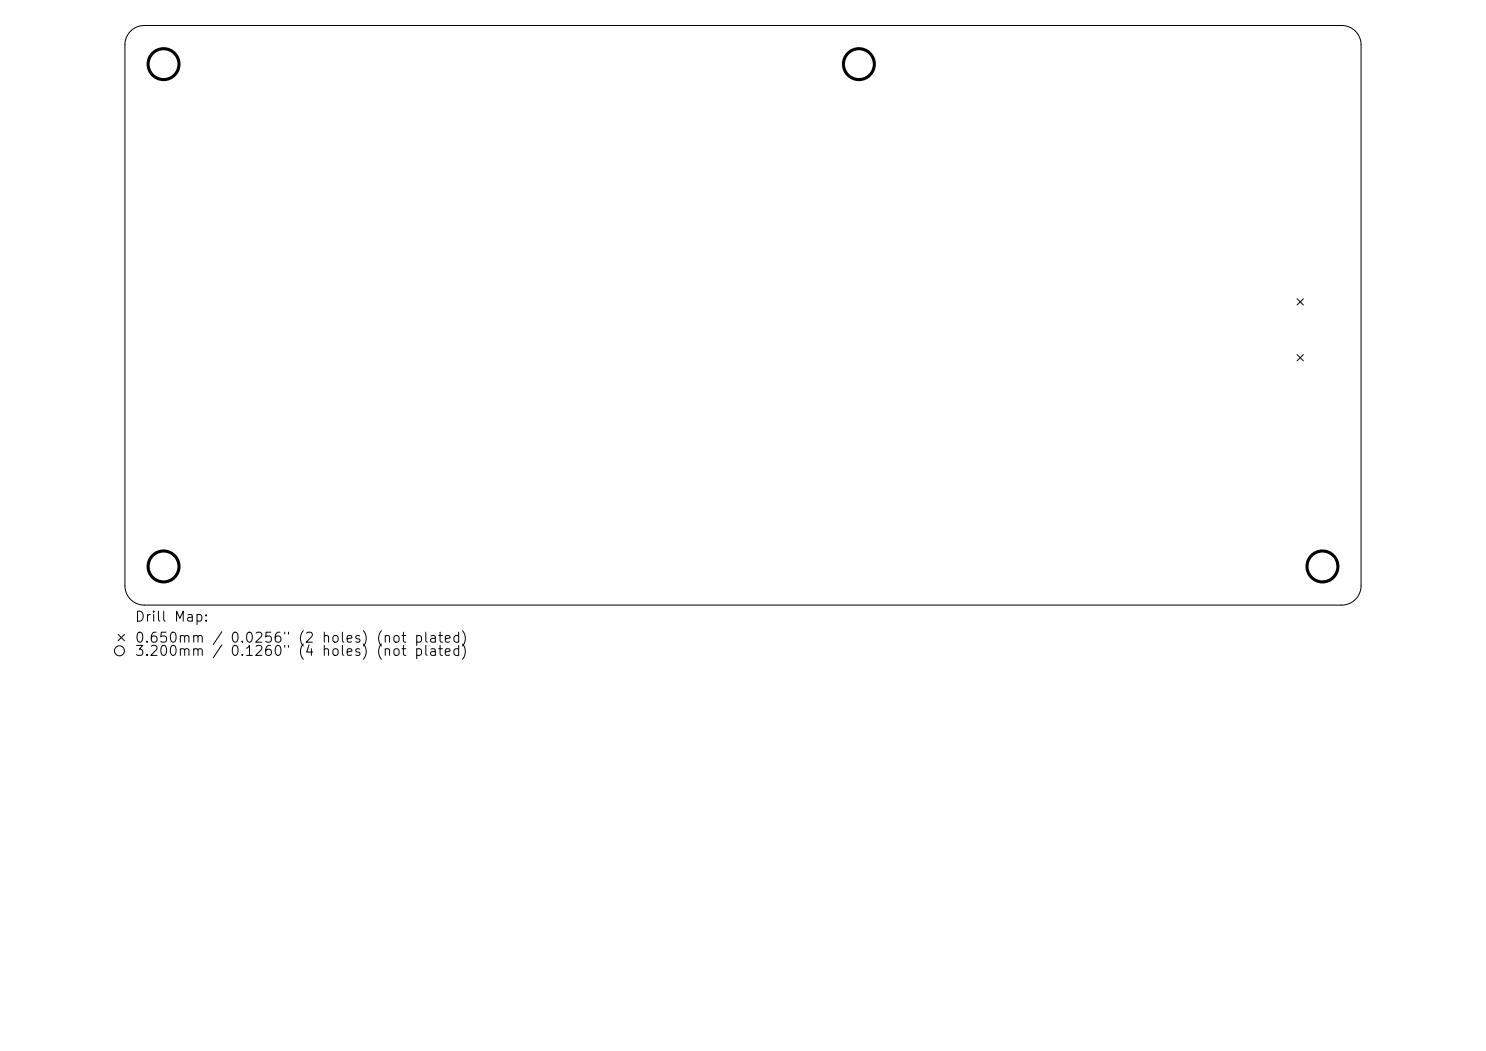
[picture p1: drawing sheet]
<svg xmlns="http://www.w3.org/2000/svg" width="297mm" height="210mm" viewBox="0 0 297 210" stroke-linecap="round" stroke-linejoin="round" font-family="sans-serif">
<defs><g id="words">
<g font-size="2">
<text x="26.8" y="124.7">Drill Map:</text>
<text x="26.8" y="128.9">0.650mm / 0.0256&quot; (2 holes) (not plated)</text>
<text x="26.8" y="131.6">3.200mm / 0.1260&quot; (4 holes) (not plated)</text>
</g>
</g></defs>
<g fill="none" stroke="#000" stroke-width=".2">
<path d="M26.1 6.2a3.9 3.9 0 0 1 2.7-1.1h239.4a3.9 3.9 0 0 1 3.8 3.9v108a3.9 3.9 0 0 1-3.8 3.9h-239.4a3.9 3.9 0 0 1-3.8-3.9v-108a3.9 3.9 0 0 1 1.1-2.8zM259.2 59.7l1.3 1.2M260.5 59.7l-1.3 1.2M259.2 70.8l1.3 1.3M260.5 70.8l-1.3 1.3M23.6 126.8l1.3 1.2M24.9 126.8l-1.3 1.2"/>
<circle cx="23.9" cy="130" r="1"/>
</g>
<g fill="none" stroke="#000" stroke-width=".62">
<circle cx="32.7" cy="12.8" r="3.1"/>
<circle cx="171.7" cy="12.8" r="3.1"/>
<circle cx="32.7" cy="113.2" r="3.1"/>
<circle cx="264.3" cy="113.2" r="3.1"/>
</g>
<use href="#words"/>
</svg>
